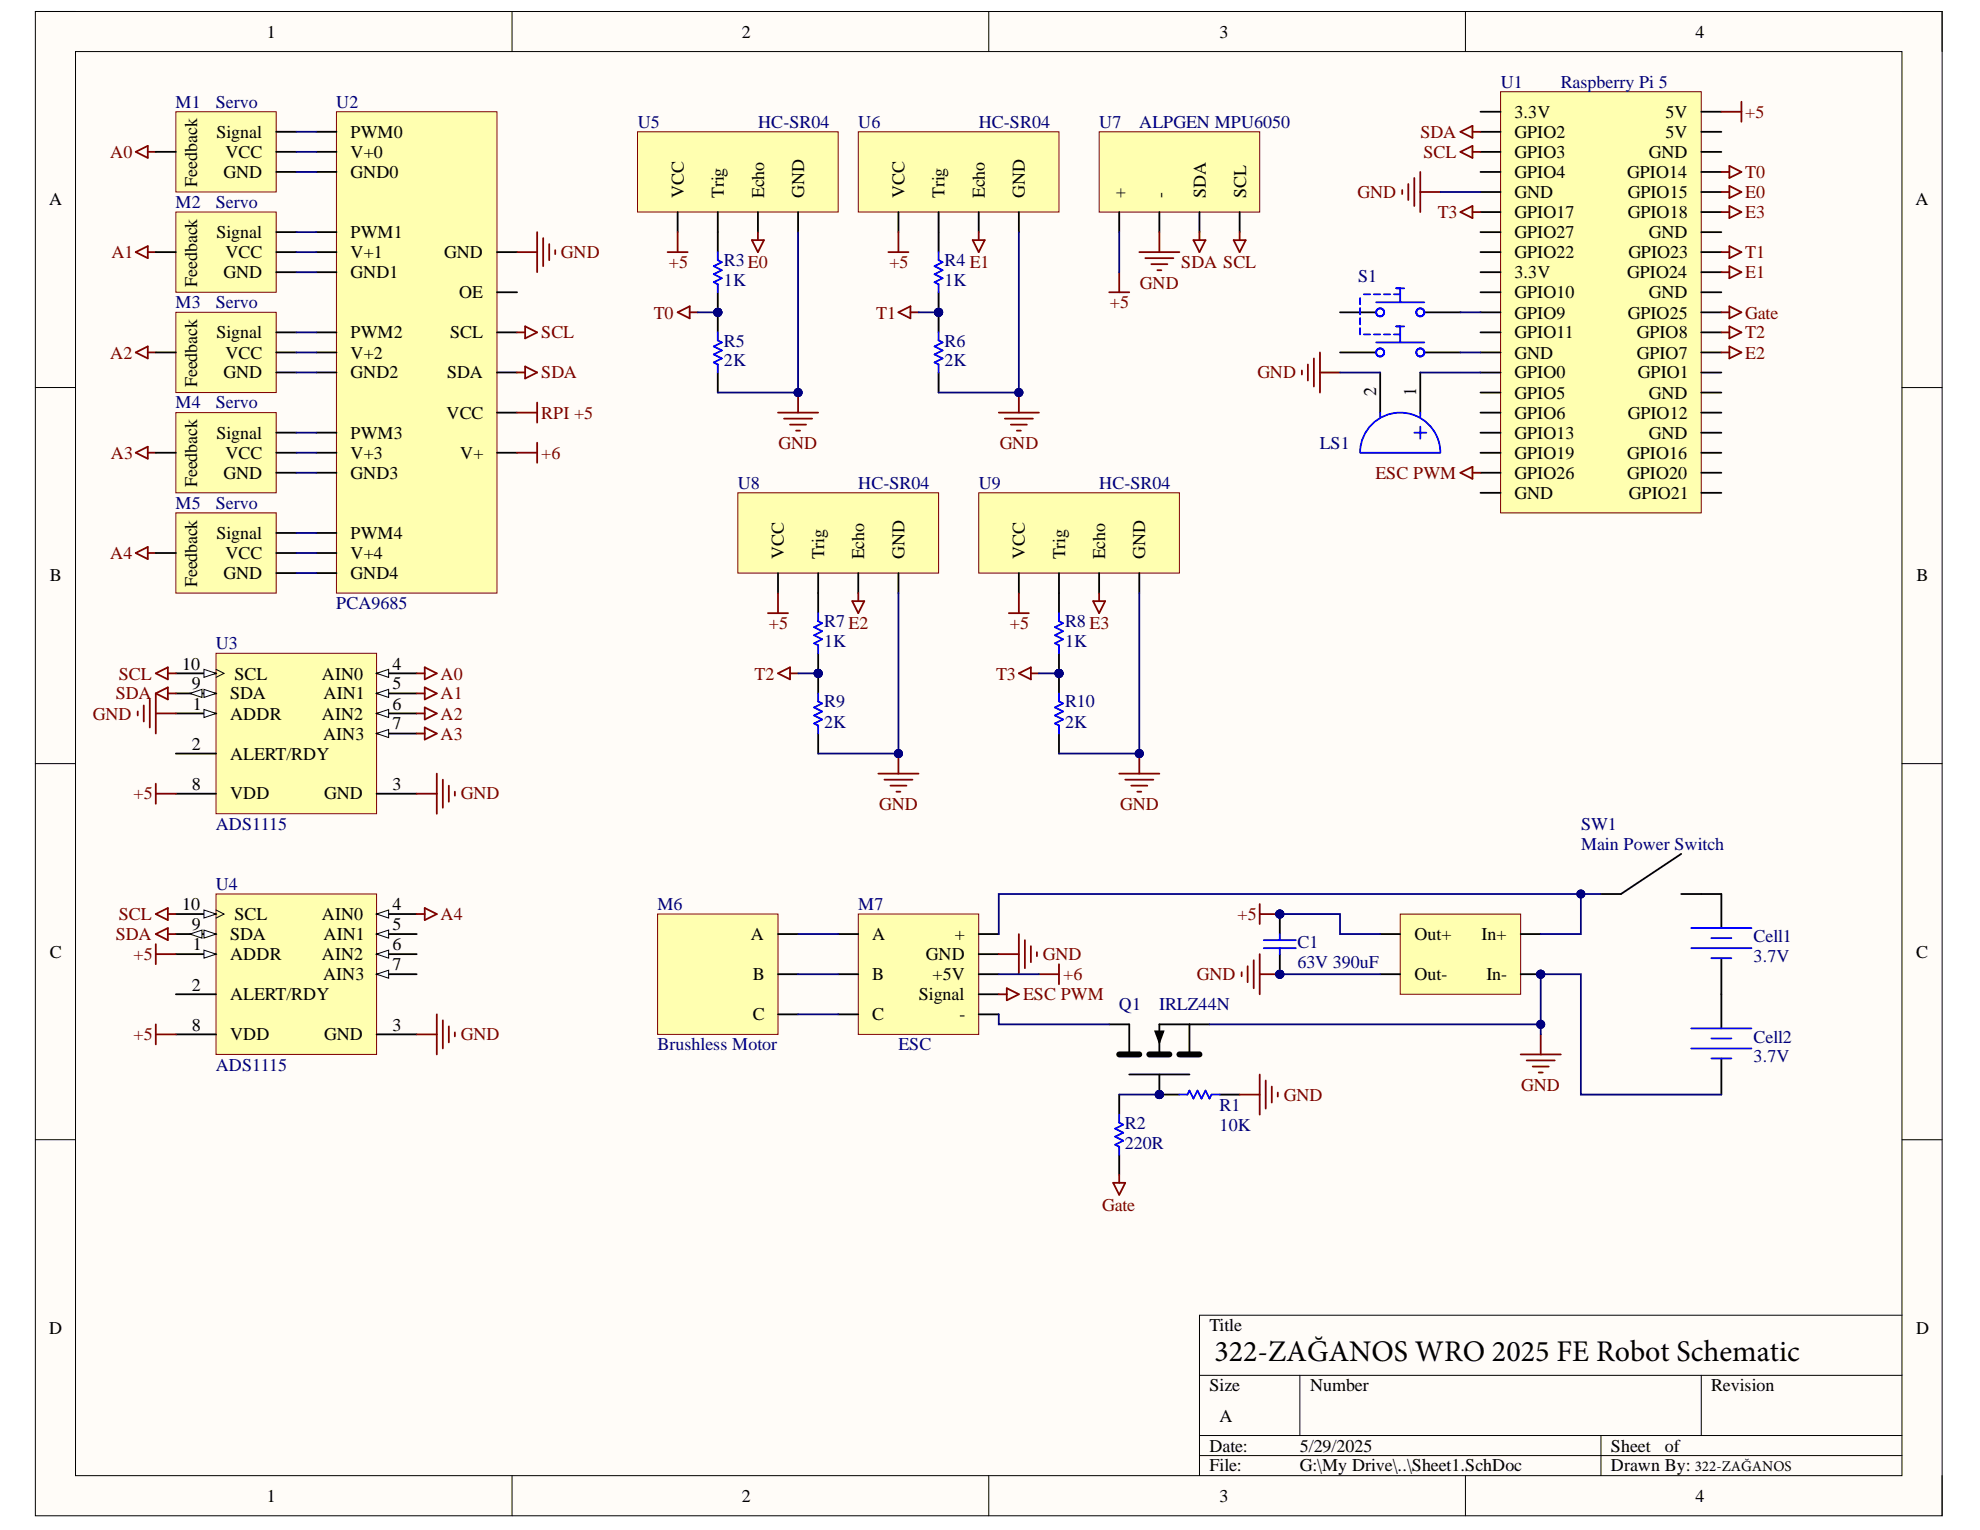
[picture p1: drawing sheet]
<svg xmlns="http://www.w3.org/2000/svg" width="279mm" height="216mm" viewBox="0 0 279 216" stroke-linecap="round" stroke-linejoin="round" font-family="sans-serif">
<defs><g id="words">
<text font-size="4.2" x="171.4" y="192">322-ZAĞANOS WRO 2025 FE Robot Schematic</text>
<g font-size="2.5">
<text x="37.6" y="5.3">1</text>
<text x="104.7" y="5.3">2</text>
<text x="172.1" y="5.3">3</text>
<text x="239.3" y="5.3">4</text>
<text x="213.7" y="16.6">3.3V</text>
<text x="235" y="16.6">5V</text>
<text x="30.5" y="19.4">Signal</text>
<text x="31.8" y="22.3">VCC</text>
<text x="49.5" y="19.4">PWM0</text>
<text x="49.5" y="22.3">V+0</text>
<text x="213.7" y="19.4">GPIO2</text>
<text x="213.7" y="22.3">GPIO3</text>
<text x="232.7" y="22.3">GND</text>
<text x="235" y="19.4">5V</text>
<text x="6.9" y="29">A</text>
<text x="27.8" y="26.4" transform="rotate(-90 27.8 26.4)">Feedback</text>
<text x="31.5" y="25.1">GND</text>
<text x="49.5" y="25.1">GND0</text>
<text x="96.5" y="28" transform="rotate(-90 96.5 28)">VCC</text>
<text x="102.2" y="28" transform="rotate(-90 102.2 28)">Trig</text>
<text x="107.8" y="28" transform="rotate(-90 107.8 28)">Echo</text>
<text x="113.5" y="28" transform="rotate(-90 113.5 28)">GND</text>
<text x="127.6" y="28" transform="rotate(-90 127.6 28)">VCC</text>
<text x="133.3" y="28" transform="rotate(-90 133.3 28)">Trig</text>
<text x="139" y="28" transform="rotate(-90 139 28)">Echo</text>
<text x="144.6" y="28" transform="rotate(-90 144.6 28)">GND</text>
<text x="158.8" y="28" transform="rotate(-90 158.8 28)">+</text>
<text x="164.5" y="28" transform="rotate(-90 164.5 28)">-</text>
<text x="170.2" y="28" transform="rotate(-90 170.2 28)">SDA</text>
<text x="175.8" y="28" transform="rotate(-90 175.8 28)">SCL</text>
<text x="213.7" y="25.1">GPIO4</text>
<text x="213.7" y="28">GND</text>
<text x="229.6" y="25.1">GPIO14</text>
<text x="229.7" y="28">GPIO15</text>
<text x="270.3" y="29">A</text>
<text x="30.5" y="33.6">Signal</text>
<text x="49.5" y="33.6">PWM1</text>
<text x="213.7" y="30.8">GPIO17</text>
<text x="213.7" y="33.6">GPIO27</text>
<text x="229.7" y="30.8">GPIO18</text>
<text x="232.7" y="33.6">GND</text>
<text x="27.8" y="40.5" transform="rotate(-90 27.8 40.5)">Feedback</text>
<text x="31.5" y="39.3">GND</text>
<text x="31.8" y="36.4">VCC</text>
<text x="49.5" y="36.4">V+1</text>
<text x="49.5" y="39.3">GND1</text>
<text x="62.7" y="36.4">GND</text>
<text x="213.7" y="36.4">GPIO22</text>
<text x="213.7" y="39.3">3.3V</text>
<text x="229.6" y="39.3">GPIO24</text>
<text x="229.8" y="36.4">GPIO23</text>
<text x="30.5" y="47.7">Signal</text>
<text x="49.5" y="47.7">PWM2</text>
<text x="63.5" y="47.7">SCL</text>
<text x="64.8" y="42.1">OE</text>
<text x="213.7" y="42.1">GPIO10</text>
<text x="213.7" y="44.9">GPIO9</text>
<text x="213.7" y="47.7">GPIO11</text>
<text x="229.7" y="44.9">GPIO25</text>
<text x="231" y="47.7">GPIO8</text>
<text x="232.7" y="42.1">GND</text>
<text x="31.5" y="53.4">GND</text>
<text x="31.8" y="50.6">VCC</text>
<text x="49.5" y="50.6">V+2</text>
<text x="49.5" y="53.4">GND2</text>
<text x="63.1" y="53.4">SDA</text>
<text x="213.7" y="50.6">GND</text>
<text x="213.7" y="53.4">GPIO0</text>
<text x="231" y="50.6">GPIO7</text>
<text x="231.1" y="53.4">GPIO1</text>
<text x="27.8" y="54.7" transform="rotate(-90 27.8 54.7)">Feedback</text>
<text x="63" y="59.1">VCC</text>
<text x="194.2" y="55.9" transform="rotate(-90 194.2 55.9)">2</text>
<text x="199.8" y="55.9" transform="rotate(-90 199.8 55.9)">1</text>
<text x="213.7" y="56.3">GPIO5</text>
<text x="213.7" y="59.1">GPIO6</text>
<text x="229.7" y="59.1">GPIO12</text>
<text x="232.7" y="56.3">GND</text>
<text x="30.5" y="61.9">Signal</text>
<text x="31.8" y="64.7">VCC</text>
<text x="49.5" y="61.9">PWM3</text>
<text x="49.5" y="64.7">V+3</text>
<text x="65" y="64.7">V+</text>
<text x="213.7" y="61.9">GPIO13</text>
<text x="213.7" y="64.7">GPIO19</text>
<text x="229.6" y="64.7">GPIO16</text>
<text x="232.7" y="61.9">GND</text>
<text x="27.8" y="68.8" transform="rotate(-90 27.8 68.8)">Feedback</text>
<text x="31.5" y="67.6">GND</text>
<text x="49.5" y="67.6">GND3</text>
<text x="213.7" y="67.6">GPIO26</text>
<text x="213.7" y="70.4">GND</text>
<text x="229.6" y="67.6">GPIO20</text>
<text x="229.9" y="70.4">GPIO21</text>
<text x="30.5" y="76.1">Signal</text>
<text x="49.5" y="76.1">PWM4</text>
<text x="7" y="82.1">B</text>
<text x="27.8" y="82.9" transform="rotate(-90 27.8 82.9)">Feedback</text>
<text x="31.5" y="81.7">GND</text>
<text x="31.8" y="78.9">VCC</text>
<text x="49.5" y="78.9">V+4</text>
<text x="49.5" y="81.7">GND4</text>
<text x="110.6" y="78.9" transform="rotate(-90 110.6 78.9)">VCC</text>
<text x="116.3" y="78.9" transform="rotate(-90 116.3 78.9)">Trig</text>
<text x="122" y="78.9" transform="rotate(-90 122 78.9)">Echo</text>
<text x="127.6" y="78.9" transform="rotate(-90 127.6 78.9)">GND</text>
<text x="144.6" y="78.9" transform="rotate(-90 144.6 78.9)">VCC</text>
<text x="150.3" y="78.9" transform="rotate(-90 150.3 78.9)">Trig</text>
<text x="156" y="78.9" transform="rotate(-90 156 78.9)">Echo</text>
<text x="161.6" y="78.9" transform="rotate(-90 161.6 78.9)">GND</text>
<text x="270.5" y="82.1">B</text>
<text x="25.7" y="94.5">10</text>
<text x="33.1" y="95.9">SCL</text>
<text x="45.4" y="95.9">AIN0</text>
<text x="55.4" y="94.5">4</text>
<text x="27.1" y="97.3">9</text>
<text x="27.2" y="100.1">1</text>
<text x="32.5" y="101.6">ADDR</text>
<text x="32.5" y="98.7">SDA</text>
<text x="45.4" y="101.6">AIN2</text>
<text x="45.7" y="98.7">AIN1</text>
<text x="55.4" y="100.1">6</text>
<text x="55.4" y="97.3">5</text>
<text x="27.1" y="105.8">2</text>
<text x="32.5" y="107.2">ALERT/RDY</text>
<text x="45.6" y="104.4">AIN3</text>
<text x="55.4" y="102.9">7</text>
<text x="27.1" y="111.5">8</text>
<text x="32.5" y="112.8">VDD</text>
<text x="45.8" y="112.8">GND</text>
<text x="55.4" y="111.5">3</text>
<text x="25.7" y="128.5">10</text>
<text x="27.1" y="131.2">9</text>
<text x="33.1" y="129.8">SCL</text>
<text x="45.4" y="129.8">AIN0</text>
<text x="55.4" y="128.5">4</text>
<text x="55.4" y="131.2">5</text>
<text x="7" y="135.1">C</text>
<text x="27.2" y="134.1">1</text>
<text x="32.5" y="135.5">ADDR</text>
<text x="32.5" y="132.7">SDA</text>
<text x="45.4" y="135.5">AIN2</text>
<text x="45.7" y="132.7">AIN1</text>
<text x="55.4" y="136.9">7</text>
<text x="55.4" y="134.1">6</text>
<text x="106" y="132.7">A</text>
<text x="123.1" y="132.7">A</text>
<text x="130.7" y="135.5">GND</text>
<text x="134.7" y="132.7">+</text>
<text x="199.6" y="132.7">Out+</text>
<text x="209.1" y="132.7">In+</text>
<text x="270.4" y="135.1">C</text>
<text x="27.1" y="139.8">2</text>
<text x="32.5" y="141.1">ALERT/RDY</text>
<text x="45.6" y="138.3">AIN3</text>
<text x="106.2" y="138.3">B</text>
<text x="123.1" y="138.3">B</text>
<text x="129.6" y="141.1">Signal</text>
<text x="131.6" y="138.3">+5V</text>
<text x="199.6" y="138.3">Out-</text>
<text x="209.7" y="138.3">In-</text>
<text x="27.1" y="145.4">8</text>
<text x="32.5" y="146.8">VDD</text>
<text x="45.8" y="146.8">GND</text>
<text x="55.4" y="145.4">3</text>
<text x="106.2" y="144">C</text>
<text x="123.1" y="144">C</text>
<text x="135.4" y="144">-</text>
<text x="6.9" y="188.2">D</text>
<text x="170.7" y="187.9">Title</text>
<text x="270.4" y="188.2">D</text>
<text x="170.7" y="196.3">Size</text>
<text x="184.9" y="196.3">Number</text>
<text x="241.5" y="196.3">Revision</text>
<text x="172.1" y="200.6">A</text>
<text x="170.7" y="204.9">Date:</text>
<text x="170.7" y="207.6">File:</text>
<text x="183.4" y="207.6">G:\My Drive\..\Sheet1.SchDoc</text>
<text x="183.4" y="204.9">5/29/2025</text>
<text x="227.3" y="207.6">Drawn By:</text>
<text x="227.3" y="204.9">Sheet</text>
<text x="234.9" y="204.9">of</text>
<text x="37.6" y="212">1</text>
<text x="104.7" y="212">2</text>
<text x="172.1" y="212">3</text>
<text x="239.3" y="212">4</text>
</g>
<g font-size="2.5" fill="#000080">
<text x="24.8" y="15.2">M1</text>
<text x="30.4" y="15.2">Servo</text>
<text x="47.4" y="15.2">U2</text>
<text x="211.8" y="12.4">U1</text>
<text x="220.2" y="12.4">Raspberry Pi 5</text>
<text x="90" y="18.1">U5</text>
<text x="107" y="18.1">HC-SR04</text>
<text x="121.1" y="18.1">U6</text>
<text x="138.1" y="18.1">HC-SR04</text>
<text x="155.1" y="18.1">U7</text>
<text x="160.8" y="18.1">ALPGEN MPU6050</text>
<text x="24.8" y="29.4">M2</text>
<text x="30.4" y="29.4">Servo</text>
<text x="102.2" y="40.4">1K</text>
<text x="102.2" y="37.6">R3E0</text>
<text x="133.3" y="40.4">1K</text>
<text x="133.3" y="37.6">R4 E1</text>
<text x="191.6" y="39.8">S1</text>
<text x="24.8" y="43.5">M3</text>
<text x="30.4" y="43.5">Servo</text>
<text x="102.2" y="51.7">2K</text>
<text x="102.2" y="48.9">R5</text>
<text x="133.3" y="51.7">2K</text>
<text x="133.3" y="48.9">R6</text>
<text x="24.8" y="57.6">M4</text>
<text x="30.4" y="57.6">Servo</text>
<text x="186.2" y="63.3">LS1</text>
<text x="24.8" y="71.8">M5</text>
<text x="30.4" y="71.8">Servo</text>
<text x="104.1" y="69">U8</text>
<text x="121.1" y="69">HC-SR04</text>
<text x="138.1" y="69">U9</text>
<text x="155.1" y="69">HC-SR04</text>
<text x="47.4" y="85.9">PCA9685</text>
<text x="116.3" y="88.5">R7 E2</text>
<text x="150.3" y="88.5">R8 E3</text>
<text x="30.4" y="91.6">U3</text>
<text x="116.3" y="91.3">1K</text>
<text x="150.3" y="91.3">1K</text>
<text x="116.3" y="99.8">R9</text>
<text x="150.3" y="99.8">R10</text>
<text x="116.3" y="102.7">2K</text>
<text x="150.3" y="102.7">2K</text>
<text x="30.4" y="117.1">ADS1115</text>
<text x="223.1" y="117.1">SW1</text>
<text x="223.1" y="119.9">Main Power Switch</text>
<text x="30.4" y="125.6">U4</text>
<text x="92.8" y="128.5">M6</text>
<text x="121.1" y="128.5">M7</text>
<text x="183.1" y="136.6">63V 390uF</text>
<text x="183.1" y="133.8">C1</text>
<text x="247.5" y="135.8">3.7V</text>
<text x="247.5" y="132.9">Cell1</text>
<text x="157.9" y="142.6">Q1</text>
<text x="163.6" y="142.6">IRLZ44N</text>
<text x="92.8" y="148.2">Brushless Motor</text>
<text x="126.8" y="148.2">ESC</text>
<text x="247.5" y="149.9">3.7V</text>
<text x="247.5" y="147.1">Cell2</text>
<text x="30.4" y="151.1">ADS1115</text>
<text x="158.7" y="159.3">R2</text>
<text x="172.1" y="159.6">10K</text>
<text x="172.1" y="156.8">R1</text>
<text x="158.7" y="162.1">220R</text>
</g>
<g font-size="2.5" fill="#800000">
<text x="246.3" y="16.6">+5</text>
<text x="15.6" y="22.3">A0</text>
<text x="200.4" y="19.4">SDA</text>
<text x="200.9" y="22.3">SCL</text>
<text x="191.6" y="28">GND</text>
<text x="246.3" y="25.1">T0</text>
<text x="246.3" y="28">E0</text>
<text x="202.9" y="30.8">T3</text>
<text x="246.3" y="30.8">E3</text>
<text x="15.7" y="36.4">A1</text>
<text x="79.2" y="36.4">GND</text>
<text x="94.4" y="37.8">+5</text>
<text x="125.5" y="37.8">+5</text>
<text x="160.9" y="40.7">GND</text>
<text x="166.7" y="37.8">SDA SCL</text>
<text x="246.3" y="36.4">T1</text>
<text x="246.3" y="39.3">E1</text>
<text x="76.4" y="47.7">SCL</text>
<text x="92.3" y="44.9">T0</text>
<text x="123.6" y="44.9">T1</text>
<text x="156.6" y="43.5">+5</text>
<text x="246.3" y="47.7">T2</text>
<text x="246.3" y="44.9">Gate</text>
<text x="15.6" y="50.6">A2</text>
<text x="76.4" y="53.4">SDA</text>
<text x="177.4" y="53.4">GND</text>
<text x="246.3" y="50.6">E2</text>
<text x="76.4" y="59.1">RPI +5</text>
<text x="15.6" y="64.7">A3</text>
<text x="76.4" y="64.7">+6</text>
<text x="109.9" y="63.3">GND</text>
<text x="141.1" y="63.3">GND</text>
<text x="194.1" y="67.6">ESC PWM</text>
<text x="15.6" y="78.9">A4</text>
<text x="108.5" y="88.8">+5</text>
<text x="142.5" y="88.8">+5</text>
<text x="16.7" y="95.9">SCL</text>
<text x="62.2" y="95.9">A0</text>
<text x="106.5" y="95.9">T2</text>
<text x="140.6" y="95.9">T3</text>
<text x="13.1" y="101.6">GND</text>
<text x="16.3" y="98.7">SDA</text>
<text x="62.2" y="98.7">A1</text>
<text x="62.2" y="101.6">A2</text>
<text x="62.2" y="104.4">A3</text>
<text x="18.9" y="112.8">+5</text>
<text x="65" y="112.8">GND</text>
<text x="124.1" y="114.3">GND</text>
<text x="158.1" y="114.3">GND</text>
<text x="16.7" y="129.8">SCL</text>
<text x="62.2" y="129.8">A4</text>
<text x="174.6" y="129.8">+5</text>
<text x="16.3" y="132.7">SDA</text>
<text x="18.9" y="135.5">+5</text>
<text x="147.2" y="135.5">GND</text>
<text x="144.4" y="141.1">ESC PWM</text>
<text x="150" y="138.3">+6</text>
<text x="168.9" y="138.3">GND</text>
<text x="18.9" y="146.8">+5</text>
<text x="65" y="146.8">GND</text>
<text x="181.2" y="155.3">GND</text>
<text x="214.6" y="153.9">GND</text>
<text x="155.5" y="170.9">Gate</text>
</g>
<text font-size="2.1" x="239.2" y="207.6">322-ZAĞANOS</text>
</g></defs>
<path d="M5 1.6h269.1v212.3h-269.1z" fill-rule="evenodd" fill="#fffcf8"/>
<path d="M5 1.6h269.1v212.3h-269.1z" fill="none" stroke="#000" stroke-width=".14"/>
<path d="M10.7 7.3h257.7v200.9h-257.7z" fill-rule="evenodd" fill="#fffcf8"/>
<g fill="none" stroke="#000" stroke-width=".14">
<path d="M5 1.6h5.7M10.7 7.3h257.7v200.9h-257.7zM72.3 1.6v5.7M139.5 1.6v5.7M206.8 1.6v5.7M268.4 1.6h5.7v5.7M5 54.7h5.7M268.4 54.7h5.7M5 107.8h5.7M268.4 107.8h5.7M5 160.8h5.7M268.4 160.8h5.7"/>
<path d="M169.3 194.1h99.1M183.4 194.1v8.5M240.1 194.1v8.5M268.4 185.6h-99.1v22.6M72.3 208.2v5.7M139.5 208.2v5.7M169.3 202.6h99.1M169.3 205.4h99.1M206.8 208.2v5.7M225.9 202.6v5.6M274.1 208.2v5.7"/>
</g>
<path d="M211.7 12.9h28.4v59.5h-28.4z" fill-rule="evenodd" fill="#ffffb0"/>
<path d="M211.7 12.9h28.4v59.5h-28.4z" fill="none" stroke="#800000" stroke-width=".14"/>
<g fill="none" stroke="#000" stroke-width=".25">
<path d="M208.9 15.8h2.8M208.9 18.6h2.8M240.1 15.8h2.8M240.1 18.6h2.8M208.9 21.4h2.8M208.9 24.3h2.8M208.9 27.1h2.8M208.9 29.9h2.8M208.9 32.8h2.8M208.9 35.6h2.8M208.9 38.4h2.8M240.1 21.4h2.8"/>
<path d="M240.1 24.3h2.8M240.1 27.1h2.8M240.1 29.9h2.8M240.1 32.8h2.8M240.1 35.6h2.8M240.1 38.4h2.8M208.9 41.2h2.8M208.9 44.1h2.8M208.9 46.9h2.8M208.9 49.7h2.8M208.9 52.6h2.8M208.9 55.4h2.8"/>
<path d="M208.9 58.2h2.8M240.1 41.2h2.8M240.1 44.1h2.8M240.1 46.9h2.8M240.1 49.7h2.8M240.1 52.6h2.8M240.1 55.4h2.8M240.1 58.2h2.8M208.9 61.1h2.8M208.9 63.9h2.8M208.9 66.7h2.8M208.9 69.5h2.8"/>
<path d="M240.1 61.1h2.8M240.1 63.9h2.8M240.1 66.7h2.8M240.1 69.5h2.8"/>
</g>
<g fill="none" stroke="#800000" stroke-width=".25">
<path d="M206.1 18.6l1.7-.8v1.6zM207.8 18.6h1.1M19.2 21.4l1.7-.8v1.7zM19.2 35.6l1.7-.9v1.7zM20.9 21.4h1.1M20.9 35.6h1.1M197.9 26.8v.6M198.7 26v2.2M199.6 25.1v4M200.4 27.1h2.8M200.4 24.3v5.6M206.1 21.4l1.7-.8v1.7z"/>
<path d="M207.8 21.4h1.1M19.2 49.7l1.7-.8v1.7zM20.9 49.7h1.1M19.2 63.9l1.7-.9v1.7zM20.9 63.9h1.1"/>
</g>
<path d="M47.5 15.8h22.6v67.9h-22.6z" fill-rule="evenodd" fill="#ffffb0"/>
<path d="M47.5 15.8h22.6v67.9h-22.6z" fill="none" stroke="#800000" stroke-width=".14"/>
<g fill="none" stroke="#000" stroke-width=".25">
<path d="M44.6 18.6h2.9M44.6 21.4h2.9M44.6 24.3h2.9M44.6 32.8h2.9M44.6 35.6h2.9M44.6 38.4h2.9M70.1 35.6h2.9M44.6 46.9h2.9M44.6 49.7h2.9M44.6 52.6h2.9M70.1 46.9h2.9M70.1 52.6h2.9"/>
<path d="M70.1 41.2h2.9M70.1 58.2h2.9M44.6 61.1h2.9M44.6 63.9h2.9M44.6 66.7h2.9M44.6 75.2h2.9M44.6 78h2.9M70.1 63.9h2.9M44.6 80.9h2.9"/>
</g>
<path d="M19.2 78l1.7-.8v1.7zM20.9 78h1.1" fill="none" stroke="#800000" stroke-width=".25"/>
<path d="M30.5 92.2h22.6v22.6h-22.6z" fill-rule="evenodd" fill="#ffffb0"/>
<path d="M30.5 92.2h22.6v22.6h-22.6z" fill="none" stroke="#800000" stroke-width=".14"/>
<path d="M24.8 100.7h5.7" fill="none" stroke="#000" stroke-width=".25"/>
<path d="M28.8 100.1l1.7 .6-1.7 .5z" fill="#f8fcff"/>
<path d="M28.8 100.1l1.7 .6-1.7 .5z" fill="none" stroke="#000" stroke-width=".14"/>
<path d="M53.1 95h5.7M24.8 106.3h5.7M53.1 112h5.7" fill="none" stroke="#000" stroke-width=".25"/>
<path d="M53.1 95l1.7-.5v1.1z" fill="#f8fcff"/>
<path d="M53.1 95l1.7-.5v1.1z" fill="none" stroke="#000" stroke-width=".14"/>
<path d="M53.1 97.9h5.7" fill="none" stroke="#000" stroke-width=".25"/>
<path d="M53.1 97.9l1.7-.6v1.1z" fill="#f8fcff"/>
<path d="M53.1 97.9l1.7-.6v1.1z" fill="none" stroke="#000" stroke-width=".14"/>
<path d="M53.1 100.7h5.7" fill="none" stroke="#000" stroke-width=".25"/>
<path d="M53.1 100.7l1.7-.6v1.1z" fill="#f8fcff"/>
<path d="M53.1 100.7l1.7-.6v1.1z" fill="none" stroke="#000" stroke-width=".14"/>
<path d="M53.1 103.5h5.7" fill="none" stroke="#000" stroke-width=".25"/>
<path d="M53.1 103.5l1.7-.6v1.2z" fill="#f8fcff"/>
<path d="M53.1 103.5l1.7-.6v1.2z" fill="none" stroke="#000" stroke-width=".14"/>
<path d="M24.8 97.9h5.7M24.8 112h5.7" fill="none" stroke="#000" stroke-width=".25"/>
<path d="M28.8 97.3l1.7 .6-1.7 .5z" fill="#f8fcff"/>
<path d="M28.8 97.3l1.7 .6-1.7 .5z" fill="none" stroke="#000" stroke-width=".14"/>
<path d="M26.8 97.9l1.7-.6v1.1z" fill="#f8fcff"/>
<path d="M26.8 97.9l1.7-.6v1.1z" fill="none" stroke="#000" stroke-width=".14"/>
<path d="M24.8 95h5.7" fill="none" stroke="#000" stroke-width=".25"/>
<path d="M28.8 94.5l1.7 .5-1.7 .6z" fill="#f8fcff"/>
<path d="M28.8 94.5l1.7 .5-1.7 .6zM30.5 94.5l1.1 .5-1.1 .6" fill="none" stroke="#000" stroke-width=".14"/>
<path d="M30.5 126.2h22.6v22.6h-22.6z" fill-rule="evenodd" fill="#ffffb0"/>
<path d="M30.5 126.2h22.6v22.6h-22.6z" fill="none" stroke="#800000" stroke-width=".14"/>
<path d="M24.8 134.6h5.7" fill="none" stroke="#000" stroke-width=".25"/>
<path d="M28.8 134.1l1.7 .5-1.7 .6z" fill="#f8fcff"/>
<path d="M28.8 134.1l1.7 .5-1.7 .6z" fill="none" stroke="#000" stroke-width=".14"/>
<path d="M53.1 129h5.7M24.8 140.3h5.7M53.1 146h5.7" fill="none" stroke="#000" stroke-width=".25"/>
<path d="M53.1 129l1.7-.6v1.1z" fill="#f8fcff"/>
<path d="M53.1 129l1.7-.6v1.1z" fill="none" stroke="#000" stroke-width=".14"/>
<path d="M53.1 131.8h5.7" fill="none" stroke="#000" stroke-width=".25"/>
<path d="M53.1 131.8l1.7-.6v1.2z" fill="#f8fcff"/>
<path d="M53.1 131.8l1.7-.6v1.2z" fill="none" stroke="#000" stroke-width=".14"/>
<path d="M53.1 134.6h5.7" fill="none" stroke="#000" stroke-width=".25"/>
<path d="M53.1 134.6l1.7-.5v1.1z" fill="#f8fcff"/>
<path d="M53.1 134.6l1.7-.5v1.1z" fill="none" stroke="#000" stroke-width=".14"/>
<path d="M53.1 137.5h5.7" fill="none" stroke="#000" stroke-width=".25"/>
<path d="M53.1 137.5l1.7-.6v1.1z" fill="#f8fcff"/>
<path d="M53.1 137.5l1.7-.6v1.1z" fill="none" stroke="#000" stroke-width=".14"/>
<path d="M24.8 131.8h5.7M24.8 146h5.7" fill="none" stroke="#000" stroke-width=".25"/>
<path d="M28.8 131.2l1.7 .6-1.7 .6z" fill="#f8fcff"/>
<path d="M28.8 131.2l1.7 .6-1.7 .6z" fill="none" stroke="#000" stroke-width=".14"/>
<path d="M26.8 131.8l1.7-.6v1.2z" fill="#f8fcff"/>
<path d="M26.8 131.8l1.7-.6v1.2z" fill="none" stroke="#000" stroke-width=".14"/>
<path d="M24.8 129h5.7" fill="none" stroke="#000" stroke-width=".25"/>
<path d="M28.8 128.4l1.7 .6-1.7 .5z" fill="#f8fcff"/>
<path d="M28.8 128.4l1.7 .6-1.7 .5zM30.5 128.4l1.1 .6-1.1 .5" fill="none" stroke="#000" stroke-width=".14"/>
<g fill="none" stroke="#800000" stroke-width=".25">
<path d="M242.9 15.8h2.8M245.7 14.4v2.8M73 35.6h2.8M75.8 32.8v5.6M76.6 33.6v4M77.5 34.4v2.3M78.3 35.3v.6M73 46.9h1.1M73 52.6h1.1M74.1 51.7l1.7 .9-1.7 .8zM74.1 46.1l1.7 .8-1.7 .8zM73 63.9h2.8"/>
<path d="M75.8 62.5v2.8M20.3 99.5v2.3M21.1 98.7v4M22 95l1.7-.8v1.7zM22 97.9l1.7-.9v1.7zM22 97.9v5.6M23.7 95h1.1M23.7 97.9h1.1M58.8 95h1.1M58.8 97.9h1.1M59.9 97l1.7 .9-1.7 .8zM59.9 99.8l1.7 .9-1.7 .8z"/>
<path d="M59.9 94.2l1.7 .8-1.7 .9zM19.4 100.4v.6M22 100.7h2.8M58.8 100.7h1.1M58.8 112h2.8M58.8 103.5h1.1M59.9 102.7l1.7 .8-1.7 .9zM61.6 109.2v5.6M62.5 110v4M63.3 110.9v2.2M64.2 111.7v.6M22 129l1.7-.9v1.7z"/>
<path d="M22 131.8l1.7-.8v1.7zM23.7 129h1.1M23.7 131.8h1.1M58.8 129h1.1M59.9 128.1l1.7 .9-1.7 .8zM58.8 146h2.8M61.6 143.1v5.7M62.5 144v3.9M63.3 144.8v2.3M64.2 145.7v.5"/>
</g>
<path d="M90 18.6h28.3v11.3h-28.3z" fill-rule="evenodd" fill="#ffffb0"/>
<path d="M90 18.6h28.3v11.3h-28.3z" fill="none" stroke="#800000" stroke-width=".14"/>
<path d="M95.6 29.9v2.9M101.3 29.9v2.9M107 29.9v2.9M112.6 29.9v2.9" fill="none" stroke="#000" stroke-width=".25"/>
<path d="M109.8 58.2h5.7M110.6 59.1h4M111.5 59.9h2.2M112.6 55.4v2.8M112.3 60.8h.6" fill="none" stroke="#800000" stroke-width=".25"/>
<circle cx="112.6" cy="55.4" r=".57" fill="#000080"/>
<circle cx="112.6" cy="55.4" r=".57" fill="none" stroke="#000080" stroke-width=".14"/>
<path d="M106.1 33.9h1.7l-.8 1.7zM107 32.8v1.1M95.6 44.1l1.7-.9v1.7zM97.3 44.1h1.2" fill="none" stroke="#800000" stroke-width=".25"/>
<path d="M121.1 18.6h28.3v11.3h-28.3z" fill-rule="evenodd" fill="#ffffb0"/>
<path d="M121.1 18.6h28.3v11.3h-28.3z" fill="none" stroke="#800000" stroke-width=".14"/>
<path d="M126.8 29.9v2.9M132.4 29.9v2.9M138.1 29.9v2.9M143.8 29.9v2.9" fill="none" stroke="#000" stroke-width=".25"/>
<path d="M140.9 58.2h5.7M141.8 59.1h4M142.6 59.9h2.3M143.8 55.4v2.8M143.5 60.8h.6" fill="none" stroke="#800000" stroke-width=".25"/>
<circle cx="143.8" cy="55.4" r=".57" fill="#000080"/>
<circle cx="143.8" cy="55.4" r=".57" fill="none" stroke="#000080" stroke-width=".14"/>
<path d="M137.3 33.9h1.7l-.9 1.7zM138.1 32.8v1.1M126.8 44.1l1.7-.9v1.7zM128.5 44.1h1.1" fill="none" stroke="#800000" stroke-width=".25"/>
<path d="M104.1 69.5h28.3v11.4h-28.3z" fill-rule="evenodd" fill="#ffffb0"/>
<path d="M104.1 69.5h28.3v11.4h-28.3z" fill="none" stroke="#800000" stroke-width=".14"/>
<path d="M109.8 80.9v2.8M115.5 80.9v2.8M121.1 80.9v2.8M126.8 80.9v2.8" fill="none" stroke="#000" stroke-width=".25"/>
<path d="M123.9 109.2h5.7M124.8 110h4M125.6 110.9h2.3M126.5 111.7h.6M126.8 106.3v2.9" fill="none" stroke="#800000" stroke-width=".25"/>
<circle cx="126.8" cy="106.3" r=".57" fill="#000080"/>
<circle cx="126.8" cy="106.3" r=".57" fill="none" stroke="#000080" stroke-width=".14"/>
<path d="M109.8 95l1.7-.8v1.7zM111.5 95h1.1M120.3 84.8h1.7l-.9 1.7zM121.1 83.7v1.1" fill="none" stroke="#800000" stroke-width=".25"/>
<path d="M138.1 69.5h28.3v11.4h-28.3z" fill-rule="evenodd" fill="#ffffb0"/>
<path d="M138.1 69.5h28.3v11.4h-28.3z" fill="none" stroke="#800000" stroke-width=".14"/>
<path d="M143.8 80.9v2.8M149.4 80.9v2.8M155.1 80.9v2.8M160.8 80.9v2.8" fill="none" stroke="#000" stroke-width=".25"/>
<path d="M157.9 109.2h5.7M158.8 110h3.9M159.6 110.9h2.3M160.5 111.7h.5M160.8 106.3v2.9" fill="none" stroke="#800000" stroke-width=".25"/>
<circle cx="160.8" cy="106.3" r=".57" fill="#000080"/>
<circle cx="160.8" cy="106.3" r=".57" fill="none" stroke="#000080" stroke-width=".14"/>
<g fill="none" stroke="#800000" stroke-width=".25">
<path d="M206.1 29.9l1.7-.8v1.7zM207.8 29.9h1.1M242.9 24.3h1.1M242.9 27.1h1.1M242.9 35.6h1.1M242.9 38.4h1.1M242.9 29.9h1.1M244 26.2l1.7 .9-1.7 .8zM244 29.1l1.7 .8-1.7 .9zM244 34.7l1.7 .9-1.7 .8zM244 37.6l1.7 .8-1.7 .9zM244 23.4l1.7 .9-1.7 .8z"/>
<path d="M242.9 49.7h1.1M242.9 46.9h1.1M244 46.1l1.7 .8-1.7 .8zM244 48.9l1.7 .8-1.7 .9zM143.8 95l1.7-.8v1.7zM145.5 95h1.1M154.2 84.8h1.8l-.9 1.7zM155.1 83.7v1.1"/>
</g>
<path d="M155.1 18.6h22.7v11.3h-22.7z" fill-rule="evenodd" fill="#ffffb0"/>
<path d="M155.1 18.6h22.7v11.3h-22.7z" fill="none" stroke="#800000" stroke-width=".14"/>
<path d="M157.9 29.9v2.9M163.6 29.9v2.9M169.3 29.9v2.9M174.9 29.9v2.9M237.2 120.5l-8.5 5.7h-2.8M237.2 126.2h5.7v4.8M242.9 135.2v9.9M242.9 149.4v5.1" fill="none" stroke="#000" stroke-width=".25"/>
<g fill="none" stroke="#800000" stroke-width=".25">
<path d="M157.9 38.4v2.8M160.8 35.6h5.6M161.6 36.4h4M162.5 37.3h2.2M163.3 38.1h.6M163.6 32.8v2.8M168.4 33.9h1.7l-.8 1.7zM169.3 32.8v1.1M174.1 33.9h1.7l-.9 1.7zM174.9 32.8v1.1M73 58.2h2.8M75.8 56.8v2.8"/>
<path d="M156.5 41.2h2.8M22 112h2.8M22 110.6v2.8M22 134.6h2.8M22 133.2v2.9M22 146h2.8M22 144.5v2.9"/>
</g>
<path d="M238.7 131h8.5M238.7 133.8h8.5M241.5 132.4h2.8M241.5 135.2h2.8M238.7 145.1h8.5M238.7 148h8.5M241.5 146.5h2.8M241.5 149.4h2.8" fill="none" stroke="#00f" stroke-width=".25"/>
<path d="M24.8 15.8h14.2v11.3h-14.2z" fill-rule="evenodd" fill="#ffffb0"/>
<path d="M24.8 15.8h14.2v11.3h-14.2z" fill="none" stroke="#800000" stroke-width=".14"/>
<path d="M39 18.6h2.8M22 21.4h2.8M39 21.4h2.8M39 24.3h2.8" fill="none" stroke="#000" stroke-width=".25"/>
<path d="M24.8 29.9h14.2v11.3h-14.2z" fill-rule="evenodd" fill="#ffffb0"/>
<path d="M24.8 29.9h14.2v11.3h-14.2z" fill="none" stroke="#800000" stroke-width=".14"/>
<path d="M22 35.6h2.8M39 32.8h2.8M39 35.6h2.8M39 38.4h2.8" fill="none" stroke="#000" stroke-width=".25"/>
<path d="M24.8 44.1h14.2v11.3h-14.2z" fill-rule="evenodd" fill="#ffffb0"/>
<path d="M24.8 44.1h14.2v11.3h-14.2z" fill="none" stroke="#800000" stroke-width=".14"/>
<path d="M22 49.7h2.8M39 46.9h2.8M39 49.7h2.8M39 52.6h2.8" fill="none" stroke="#000" stroke-width=".25"/>
<path d="M24.8 58.2h14.2v11.3h-14.2z" fill-rule="evenodd" fill="#ffffb0"/>
<path d="M24.8 58.2h14.2v11.3h-14.2z" fill="none" stroke="#800000" stroke-width=".14"/>
<path d="M22 63.9h2.8M39 61.1h2.8M39 63.9h2.8M39 66.7h2.8" fill="none" stroke="#000" stroke-width=".25"/>
<path d="M24.8 72.4h14.2v11.3h-14.2z" fill-rule="evenodd" fill="#ffffb0"/>
<path d="M24.8 72.4h14.2v11.3h-14.2z" fill="none" stroke="#800000" stroke-width=".14"/>
<path d="M22 78h2.8M39 75.2h2.8M39 78h2.8M39 80.9h2.8" fill="none" stroke="#000" stroke-width=".25"/>
<path d="M121.1 129h17v17h-17z" fill-rule="evenodd" fill="#ffffb0"/>
<path d="M121.1 129h17v17h-17z" fill="none" stroke="#800000" stroke-width=".14"/>
<path d="M118.3 131.8h2.8M118.3 137.5h2.8M138.1 131.8h2.8M138.1 137.5h2.8M138.1 134.6h2.8M118.3 143.1h2.8M138.1 143.1h2.8M138.1 140.3h2.8" fill="none" stroke="#000" stroke-width=".25"/>
<path d="M206.1 66.7l1.7-.8v1.7zM207.8 66.7h1.1M140.9 134.6h2.9M142.1 139.5l1.7 .8-1.7 .9zM143.8 131.8v5.7M144.6 132.7v3.9M145.5 133.5v2.3M146.3 134.4v.5M146.6 137.5h2.8M149.4 136.1v2.8M140.9 140.3h1.2" fill="none" stroke="#800000" stroke-width=".25"/>
<circle cx="163.6" cy="154.5" r=".57" fill="#000080"/>
<circle cx="163.6" cy="154.5" r=".57" fill="none" stroke="#000080" stroke-width=".14"/>
<path d="M159.3 151.6h8.5M163.6 151.6v2.9" fill="none" stroke="#000" stroke-width=".25"/>
<circle cx="163.6" cy="154.5" r=".57" fill="#000080"/>
<circle cx="163.6" cy="154.5" r=".57" fill="none" stroke="#000080" stroke-width=".14"/>
<path d="M157.9 148.8h2.9M162.2 148.8h2.8M166.4 148.8h2.9" fill="none" stroke="#000" stroke-width=".85"/>
<path d="M156.5 144.5h2.8v4.3M157.9 154.5v2.8M163 145.5h1.2l-.6 1.6zM167.8 144.5v4.3M170.7 144.5h-7.1v4.3M157.9 162.9v2.9" fill="none" stroke="#000" stroke-width=".25"/>
<path d="M163 145.5h1.2l-.6 1.6z" fill="#000"/>
<path d="M157.9 157.3v1.1l.6 .3-1.1 .6 1.1 .5-1.1 .6 1.1 .6-1.1 .5 .5 .3v1.1" fill="none" stroke="#00f" stroke-width=".25"/>
<circle cx="163.6" cy="154.5" r=".57" fill="#000080"/>
<circle cx="163.6" cy="154.5" r=".57" fill="none" stroke="#000080" stroke-width=".14"/>
<path d="M163.6 154.5h2.8" fill="none" stroke="#000" stroke-width=".25"/>
<circle cx="163.6" cy="154.5" r=".57" fill="#000080"/>
<circle cx="163.6" cy="154.5" r=".57" fill="none" stroke="#000080" stroke-width=".14"/>
<path d="M172.1 154.5h2.8" fill="none" stroke="#000" stroke-width=".25"/>
<path d="M166.4 154.5h1.2l.2-.6 .6 1.1 .6-1.1 .5 1.1 .6-1.1 .6 1.1 .3-.5h1.1" fill="none" stroke="#00f" stroke-width=".25"/>
<path d="M214.6 148.8h5.6M215.4 149.6h4M216.3 150.5h2.2M217.1 151.3h.6M217.4 146v2.8M157.1 166.9h1.7l-.9 1.7zM157.9 165.8v1.1" fill="none" stroke="#800000" stroke-width=".25"/>
<path d="M92.8 129h17v17h-17z" fill-rule="evenodd" fill="#ffffb0"/>
<path d="M92.8 129h17v17h-17z" fill="none" stroke="#800000" stroke-width=".14"/>
<path d="M189.1 49.7h5.1M189.1 44.1h5.1M201 49.7h5.1M201 44.1h5.1M109.8 131.8h2.8M109.8 137.5h2.8M109.8 143.1h2.8" fill="none" stroke="#000" stroke-width=".25"/>
<path d="M242.9 44.1h1.1M244 43.2l1.7 .9-1.7 .8z" fill="none" stroke="#800000" stroke-width=".25"/>
<g fill="none" stroke="#00f" stroke-width=".25">
<path d="M191.9 42.1v.8M191.9 43.5v.9M191.9 44.9v.9M191.9 46.3v.9M192.5 47.2h.8M192.5 41.5h.8M193.9 47.2h.9M193.9 41.5h.9M194.2 48.3h6.8M194.2 42.7h6.8M195.3 47.2h.9M195.3 41.5h.9"/>
<path d="M196.7 47.2h.9M196.7 41.5h.9M197 46.1h1.2M197 40.7h1.2M197.6 40.7v2M197.6 46.1v2.2"/>
<circle cx="194.8" cy="49.7" r=".57"/>
<circle cx="194.8" cy="44.1" r=".57"/>
<circle cx="194.8" cy="44.1" r=".56"/>
<circle cx="200.4" cy="49.7" r=".57"/>
<circle cx="200.4" cy="44.1" r=".56"/>
<circle cx="200.4" cy="44.1" r=".57"/>
</g>
<circle cx="180.6" cy="137.5" r=".57" fill="#000080"/>
<circle cx="180.6" cy="137.5" r=".57" fill="none" stroke="#000080" stroke-width=".14"/>
<circle cx="180.6" cy="129" r=".57" fill="#000080"/>
<circle cx="180.6" cy="129" r=".57" fill="none" stroke="#000080" stroke-width=".14"/>
<path d="M180.6 134.6v2.9" fill="none" stroke="#000" stroke-width=".25"/>
<circle cx="180.6" cy="137.5" r=".57" fill="#000080"/>
<circle cx="180.6" cy="137.5" r=".57" fill="none" stroke="#000080" stroke-width=".14"/>
<path d="M180.6 129v2.8" fill="none" stroke="#000" stroke-width=".25"/>
<circle cx="180.6" cy="129" r=".57" fill="#000080"/>
<circle cx="180.6" cy="129" r=".57" fill="none" stroke="#000080" stroke-width=".14"/>
<path d="M194.8 58.2v.6M200.4 58.2v.6M191.9 63.7a5.7 5.7 0 0 1 5.7-5.5 5.7 5.7 0 0 1 5.6 5.6M191.9 63.9h11.3M199.6 61.1h1.7M200.4 60.2v1.7M178.3 132.7h4.6M178.3 133.8h4.6M180.6 131.8v.9M180.6 133.8v.8" fill="none" stroke="#00f" stroke-width=".25"/>
<g fill="none" stroke="#800000" stroke-width=".25">
<path d="M94.2 35.6h2.8M95.6 32.8v2.8M125.4 35.6h2.8M126.8 32.8v2.8M183.7 52.3v.6M184.6 51.4v2.3M185.4 50.6v3.9M186.3 52.6h2.8M186.3 49.7v5.7M108.4 86.5h2.8M109.8 83.7v2.8M142.4 86.5h2.8"/>
<path d="M143.8 83.7v2.8M174.9 154.5h2.9M177.8 151.6v5.7M178.6 152.5v3.9M179.5 153.3v2.3M180.3 154.2v.5"/>
</g>
<path d="M194.8 52.6v5.6M200.4 52.6v5.6" fill="none" stroke="#000" stroke-width=".25"/>
<circle cx="101.3" cy="44.1" r=".57" fill="#000080"/>
<circle cx="101.3" cy="44.1" r=".57" fill="none" stroke="#000080" stroke-width=".14"/>
<path d="M101.3 32.8v2.8M101.3 41.2v2.9" fill="none" stroke="#000" stroke-width=".25"/>
<circle cx="101.3" cy="44.1" r=".57" fill="#000080"/>
<circle cx="101.3" cy="44.1" r=".57" fill="none" stroke="#000080" stroke-width=".14"/>
<path d="M101.3 35.6v1.1l.6 .3-1.2 .6 1.2 .5-1.2 .6 1.2 .6-1.2 .5 .6 .3v1.1" fill="none" stroke="#00f" stroke-width=".25"/>
<circle cx="101.3" cy="44.1" r=".57" fill="#000080"/>
<circle cx="101.3" cy="44.1" r=".57" fill="none" stroke="#000080" stroke-width=".14"/>
<path d="M101.3 44.1v2.8" fill="none" stroke="#000" stroke-width=".25"/>
<circle cx="101.3" cy="44.1" r=".57" fill="#000080"/>
<circle cx="101.3" cy="44.1" r=".57" fill="none" stroke="#000080" stroke-width=".14"/>
<path d="M101.3 52.6v2.8" fill="none" stroke="#000" stroke-width=".25"/>
<path d="M101.3 46.9v1.1l.6 .3-1.2 .6 1.2 .5-1.2 .6 1.2 .6-1.2 .5 .6 .3v1.2" fill="none" stroke="#00f" stroke-width=".25"/>
<circle cx="132.4" cy="44.1" r=".57" fill="#000080"/>
<circle cx="132.4" cy="44.1" r=".57" fill="none" stroke="#000080" stroke-width=".14"/>
<path d="M132.4 32.8v2.8M132.4 41.2v2.9" fill="none" stroke="#000" stroke-width=".25"/>
<circle cx="132.4" cy="44.1" r=".57" fill="#000080"/>
<circle cx="132.4" cy="44.1" r=".57" fill="none" stroke="#000080" stroke-width=".14"/>
<path d="M132.4 35.6v1.1l.6 .3-1.1 .6 1.1 .5-1.1 .6 1.1 .6-1.1 .5 .5 .3v1.1" fill="none" stroke="#00f" stroke-width=".25"/>
<circle cx="132.4" cy="44.1" r=".57" fill="#000080"/>
<circle cx="132.4" cy="44.1" r=".57" fill="none" stroke="#000080" stroke-width=".14"/>
<path d="M132.4 44.1v2.8" fill="none" stroke="#000" stroke-width=".25"/>
<circle cx="132.4" cy="44.1" r=".57" fill="#000080"/>
<circle cx="132.4" cy="44.1" r=".57" fill="none" stroke="#000080" stroke-width=".14"/>
<path d="M132.4 52.6v2.8" fill="none" stroke="#000" stroke-width=".25"/>
<path d="M132.4 46.9v1.1l.6 .3-1.1 .6 1.1 .5-1.1 .6 1.1 .6-1.1 .5 .5 .3v1.2" fill="none" stroke="#00f" stroke-width=".25"/>
<circle cx="115.4" cy="95" r=".57" fill="#000080"/>
<circle cx="115.4" cy="95" r=".57" fill="none" stroke="#000080" stroke-width=".14"/>
<path d="M115.5 83.7v2.8M115.5 92.2v2.8" fill="none" stroke="#000" stroke-width=".25"/>
<circle cx="115.4" cy="95" r=".57" fill="#000080"/>
<circle cx="115.4" cy="95" r=".57" fill="none" stroke="#000080" stroke-width=".14"/>
<path d="M115.5 86.5v1.2l.5 .2-1.1 .6 1.1 .6-1.1 .5 1.1 .6-1.1 .6 .6 .3v1.1" fill="none" stroke="#00f" stroke-width=".25"/>
<circle cx="115.4" cy="95" r=".57" fill="#000080"/>
<circle cx="115.4" cy="95" r=".57" fill="none" stroke="#000080" stroke-width=".14"/>
<path d="M115.5 95v2.9" fill="none" stroke="#000" stroke-width=".25"/>
<circle cx="115.4" cy="95" r=".57" fill="#000080"/>
<circle cx="115.4" cy="95" r=".57" fill="none" stroke="#000080" stroke-width=".14"/>
<path d="M115.5 103.5v2.8" fill="none" stroke="#000" stroke-width=".25"/>
<path d="M115.5 97.9v1.1l.5 .3-1.1 .5 1.1 .6-1.1 .6 1.1 .5-1.1 .6 .6 .3v1.1" fill="none" stroke="#00f" stroke-width=".25"/>
<circle cx="149.4" cy="95" r=".57" fill="#000080"/>
<circle cx="149.4" cy="95" r=".57" fill="none" stroke="#000080" stroke-width=".14"/>
<path d="M149.4 83.7v2.8M149.4 92.2v2.8" fill="none" stroke="#000" stroke-width=".25"/>
<circle cx="149.4" cy="95" r=".57" fill="#000080"/>
<circle cx="149.4" cy="95" r=".57" fill="none" stroke="#000080" stroke-width=".14"/>
<path d="M149.4 86.5v1.2l.6 .2-1.1 .6 1.1 .6-1.1 .5 1.1 .6-1.1 .6 .5 .3v1.1" fill="none" stroke="#00f" stroke-width=".25"/>
<circle cx="149.4" cy="95" r=".57" fill="#000080"/>
<circle cx="149.4" cy="95" r=".57" fill="none" stroke="#000080" stroke-width=".14"/>
<path d="M149.4 95v2.9" fill="none" stroke="#000" stroke-width=".25"/>
<circle cx="149.4" cy="95" r=".57" fill="#000080"/>
<circle cx="149.4" cy="95" r=".57" fill="none" stroke="#000080" stroke-width=".14"/>
<path d="M149.4 103.5v2.8" fill="none" stroke="#000" stroke-width=".25"/>
<path d="M149.4 97.9v1.1l.6 .3-1.1 .5 1.1 .6-1.1 .6 1.1 .5-1.1 .6 .5 .3v1.1" fill="none" stroke="#00f" stroke-width=".25"/>
<circle cx="217.4" cy="137.5" r=".57" fill="#000080"/>
<circle cx="217.4" cy="137.5" r=".57" fill="none" stroke="#000080" stroke-width=".14"/>
<path d="M197.6 129h17v11.3h-17z" fill-rule="evenodd" fill="#ffffb0"/>
<path d="M197.6 129h17v11.3h-17z" fill="none" stroke="#800000" stroke-width=".14"/>
<path d="M194.8 131.8h2.8M194.8 137.5h2.8M214.6 137.5h2.8" fill="none" stroke="#000" stroke-width=".25"/>
<circle cx="217.4" cy="137.5" r=".57" fill="#000080"/>
<circle cx="217.4" cy="137.5" r=".57" fill="none" stroke="#000080" stroke-width=".14"/>
<path d="M214.6 131.8h2.8" fill="none" stroke="#000" stroke-width=".25"/>
<path d="M177.8 129h2.8M177.8 127.6v2.8" fill="none" stroke="#800000" stroke-width=".25"/>
<circle cx="180.6" cy="129" r=".57" fill="#000080"/>
<circle cx="180.6" cy="129" r=".57" fill="none" stroke="#000080" stroke-width=".14"/>
<path d="M175.2 137.2v.6M176.1 136.3v2.3M176.9 135.5v4M177.8 137.5h2.8M177.8 134.6v5.7" fill="none" stroke="#800000" stroke-width=".25"/>
<circle cx="180.6" cy="137.5" r=".57" fill="#000080"/>
<circle cx="180.6" cy="137.5" r=".57" fill="none" stroke="#000080" stroke-width=".14"/>
<g fill="none" stroke="#000080" stroke-width=".25">
<path d="M41.8 18.6h2.8M41.8 21.4h2.8M41.8 24.3h2.8M41.8 32.8h2.8M41.8 35.6h2.8M41.8 38.4h2.8M203.2 27.1h5.7M41.8 46.9h2.8M41.8 49.7h2.8M41.8 52.6h2.8M41.8 61.1h2.8M41.8 63.9h2.8"/>
<path d="M41.8 66.7h2.8M41.8 75.2h2.8M41.8 78h2.8M41.8 80.9h2.8M112.6 137.5h5.7M112.6 131.8h5.7M140.9 137.5h5.7M112.6 143.1h5.7M140.9 143.1v1.4h15.6M157.9 154.5h5.7"/>
</g>
<circle cx="163.6" cy="154.5" r=".57" fill="#000080"/>
<circle cx="163.6" cy="154.5" r=".57" fill="none" stroke="#000080" stroke-width=".14"/>
<path d="M112.6 32.8v22.6M189.1 52.6h5.7M200.4 52.6h8.5M206.1 44.1h2.8M206.1 49.7h2.8" fill="none" stroke="#000080" stroke-width=".25"/>
<circle cx="112.6" cy="55.4" r=".57" fill="#000080"/>
<circle cx="112.6" cy="55.4" r=".57" fill="none" stroke="#000080" stroke-width=".14"/>
<path d="M101.3 55.4h11.3" fill="none" stroke="#000080" stroke-width=".25"/>
<circle cx="112.6" cy="55.4" r=".57" fill="#000080"/>
<circle cx="112.6" cy="55.4" r=".57" fill="none" stroke="#000080" stroke-width=".14"/>
<path d="M143.8 32.8v22.6" fill="none" stroke="#000080" stroke-width=".25"/>
<circle cx="143.8" cy="55.4" r=".57" fill="#000080"/>
<circle cx="143.8" cy="55.4" r=".57" fill="none" stroke="#000080" stroke-width=".14"/>
<path d="M132.4 55.4h11.4" fill="none" stroke="#000080" stroke-width=".25"/>
<circle cx="143.8" cy="55.4" r=".57" fill="#000080"/>
<circle cx="143.8" cy="55.4" r=".57" fill="none" stroke="#000080" stroke-width=".14"/>
<path d="M126.8 83.7v22.6" fill="none" stroke="#000080" stroke-width=".25"/>
<circle cx="126.8" cy="106.3" r=".57" fill="#000080"/>
<circle cx="126.8" cy="106.3" r=".57" fill="none" stroke="#000080" stroke-width=".14"/>
<path d="M115.5 106.3h11.3" fill="none" stroke="#000080" stroke-width=".25"/>
<circle cx="126.8" cy="106.3" r=".57" fill="#000080"/>
<circle cx="126.8" cy="106.3" r=".57" fill="none" stroke="#000080" stroke-width=".14"/>
<path d="M160.8 83.7v22.6" fill="none" stroke="#000080" stroke-width=".25"/>
<circle cx="160.8" cy="106.3" r=".57" fill="#000080"/>
<circle cx="160.8" cy="106.3" r=".57" fill="none" stroke="#000080" stroke-width=".14"/>
<path d="M149.4 106.3h11.4" fill="none" stroke="#000080" stroke-width=".25"/>
<circle cx="160.8" cy="106.3" r=".57" fill="#000080"/>
<circle cx="160.8" cy="106.3" r=".57" fill="none" stroke="#000080" stroke-width=".14"/>
<path d="M98.5 44.1h2.8" fill="none" stroke="#000080" stroke-width=".25"/>
<circle cx="101.3" cy="44.1" r=".57" fill="#000080"/>
<circle cx="101.3" cy="44.1" r=".57" fill="none" stroke="#000080" stroke-width=".14"/>
<path d="M129.6 44.1h2.8" fill="none" stroke="#000080" stroke-width=".25"/>
<circle cx="132.4" cy="44.1" r=".57" fill="#000080"/>
<circle cx="132.4" cy="44.1" r=".57" fill="none" stroke="#000080" stroke-width=".14"/>
<path d="M112.6 95h2.9" fill="none" stroke="#000080" stroke-width=".25"/>
<circle cx="115.4" cy="95" r=".57" fill="#000080"/>
<circle cx="115.4" cy="95" r=".57" fill="none" stroke="#000080" stroke-width=".14"/>
<path d="M146.6 95h2.8" fill="none" stroke="#000080" stroke-width=".25"/>
<circle cx="149.4" cy="95" r=".57" fill="#000080"/>
<circle cx="149.4" cy="95" r=".57" fill="none" stroke="#000080" stroke-width=".14"/>
<path d="M157.9 32.8v5.6M225.9 126.2h-2.8v5.6h-5.7" fill="none" stroke="#000080" stroke-width=".25"/>
<circle cx="223.1" cy="126.2" r=".57" fill="#000080"/>
<circle cx="223.1" cy="126.2" r=".57" fill="none" stroke="#000080" stroke-width=".14"/>
<path d="M217.4 137.5h5.7v17h19.8" fill="none" stroke="#000080" stroke-width=".25"/>
<circle cx="217.4" cy="137.5" r=".57" fill="#000080"/>
<circle cx="217.4" cy="137.5" r=".57" fill="none" stroke="#000080" stroke-width=".14"/>
<path d="M217.4 137.5v7" fill="none" stroke="#000080" stroke-width=".25"/>
<circle cx="217.4" cy="144.5" r=".57" fill="#000080"/>
<circle cx="217.4" cy="144.5" r=".57" fill="none" stroke="#000080" stroke-width=".14"/>
<circle cx="217.4" cy="137.5" r=".57" fill="#000080"/>
<circle cx="217.4" cy="137.5" r=".57" fill="none" stroke="#000080" stroke-width=".14"/>
<path d="M170.7 144.5h46.7v1.5" fill="none" stroke="#000080" stroke-width=".25"/>
<circle cx="217.4" cy="144.5" r=".57" fill="#000080"/>
<circle cx="217.4" cy="144.5" r=".57" fill="none" stroke="#000080" stroke-width=".14"/>
<path d="M223.1 126.2h-82.2v5.6" fill="none" stroke="#000080" stroke-width=".25"/>
<circle cx="223.1" cy="126.2" r=".57" fill="#000080"/>
<circle cx="223.1" cy="126.2" r=".57" fill="none" stroke="#000080" stroke-width=".14"/>
<path d="M180.6 129h8.5v2.8h5.7" fill="none" stroke="#000080" stroke-width=".25"/>
<circle cx="180.6" cy="129" r=".57" fill="#000080"/>
<circle cx="180.6" cy="129" r=".57" fill="none" stroke="#000080" stroke-width=".14"/>
<path d="M180.6 137.5h14.2" fill="none" stroke="#000080" stroke-width=".25"/>
<circle cx="180.6" cy="137.5" r=".57" fill="#000080"/>
<circle cx="180.6" cy="137.5" r=".57" fill="none" stroke="#000080" stroke-width=".14"/>
<use href="#words"/>
</svg>
